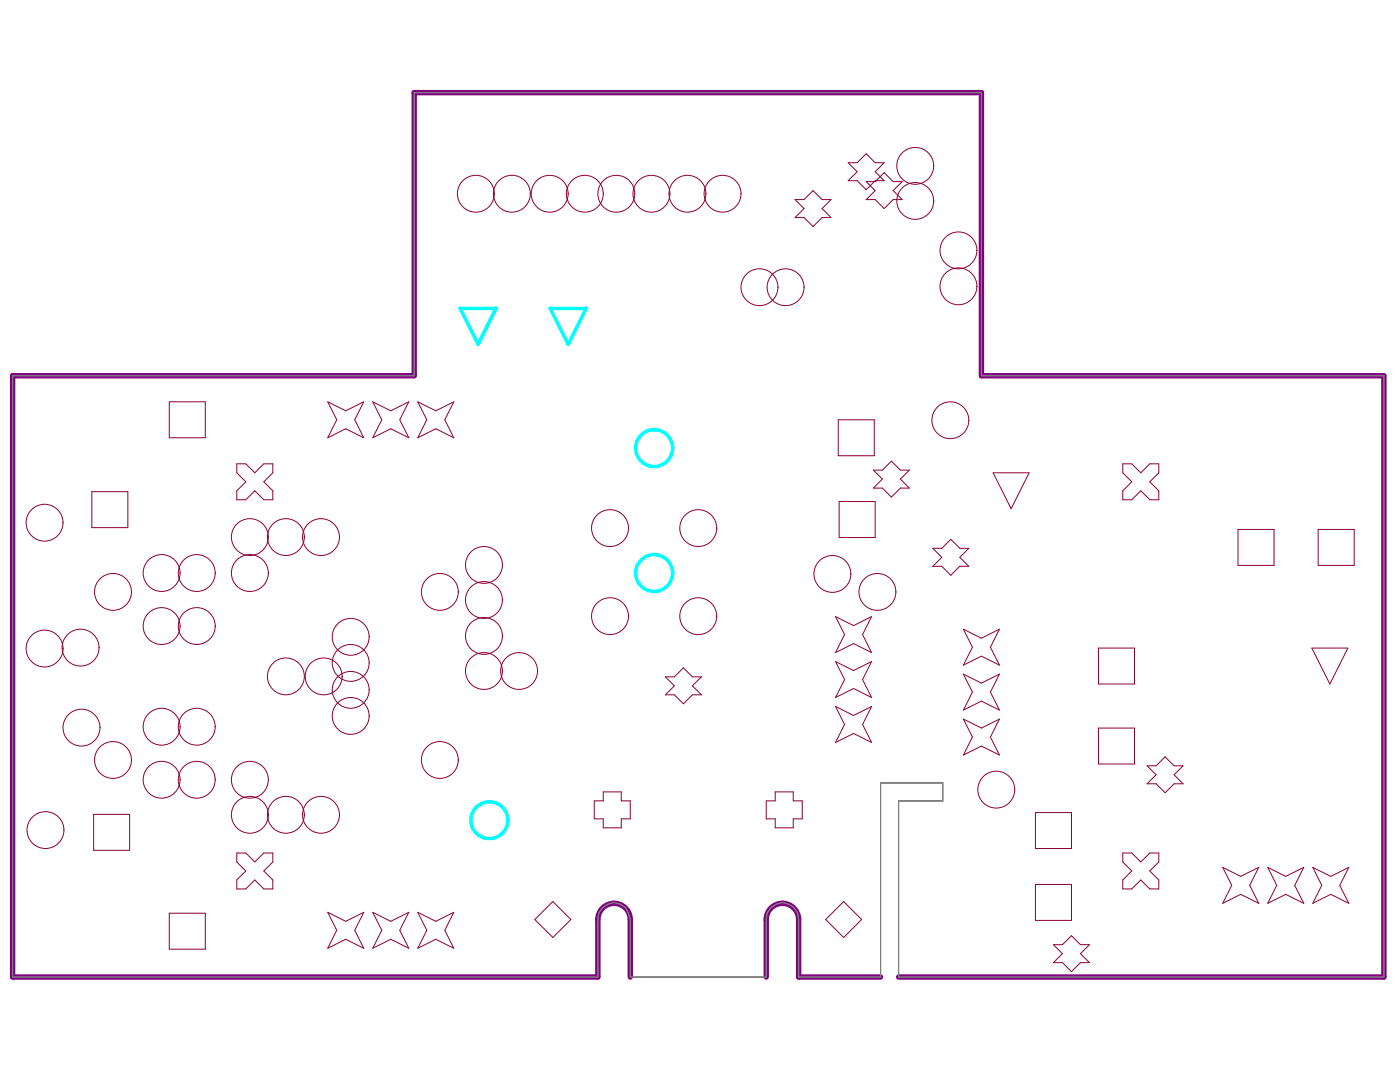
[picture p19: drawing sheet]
<svg xmlns="http://www.w3.org/2000/svg" width="269mm" height="206mm" viewBox="0 0 269 206" stroke-linecap="round" stroke-linejoin="round" font-family="sans-serif">
<path d="M2.4 72.1h77.1v-54.3h108.9v54.3h77.3v115.5h-93.2v-33.8h8.5v-3.5h-11.9v37.3h-15.8v-11a3.1 3.1 0 0 0-3.1-3.3 3.1 3.1 0 0 0-3.1 3.3v11h-26.1v-11l-.3-1.3a2.98 2.98 0 0 0-5-1l-.7 1-.2 1.3v11h-112.4z" fill="none" stroke="#808080" stroke-width=".19"/>
<path d="M121 187.6v-11a3.1 3.1 0 0 0-3.1-3.2 3.1 3.1 0 0 0-3.1 3.2v11h-112.4v-115.5h77.1v-54.3h108.9v54.3h77.3v115.5h-93.2M147.1 187.6v-11a3.1 3.1 0 0 1 3.1-3.2 3.1 3.1 0 0 1 3.1 3.2v11h15.8" fill="none" stroke="#800080" stroke-width="1"/>
<g fill="none" stroke="#8d0034" stroke-width=".19">
<path d="M152.7 38.3h1.7l1.7-1.7 1.7 1.7h1.8l-1.8 1.7 1.8 1.8h-1.8l-1.7 1.7-1.7-1.7h-1.7l1.7-1.8zM162.9 31.2h1.7l1.7-1.7 1.7 1.7h1.8l-1.8 1.8 1.8 1.7h-1.8l-1.7 1.7-1.7-1.7h-1.7l1.7-1.7zM166.3 34.9h1.7l1.8-1.8 1.7 1.8h1.7l-1.7 1.7 1.7 1.7h-1.7l-1.7 1.7-1.8-1.7h-1.7l1.7-1.7zM32.5 77.2h6.9v6.9h-6.9zM62.9 77.2l3.5 1.7 3.4-1.7-1.7 3.4 1.7 3.5-3.4-1.8-3.5 1.8 1.8-3.5zM71.6 77.2l3.4 1.7 3.5-1.7-1.7 3.4 1.7 3.5-3.5-1.8-3.4 1.8 1.7-3.5zM80.2 77.2l3.5 1.7 3.4-1.7-1.7 3.4 1.7 3.5-3.4-1.8-3.5 1.8 1.7-3.5zM17.6 94.4h6.9v6.9h-6.9zM45.5 89.1h1.7l1.7 1.7 1.8-1.7h1.7v1.7l-1.7 1.7 1.7 1.7v1.8h-1.7l-1.8-1.8-1.7 1.8h-1.7v-1.8l1.7-1.7-1.7-1.7zM161 80.6h6.9v6.9h-6.9zM161.1 96.3h6.9v6.9h-6.9zM167.7 90.3h1.7l1.8-1.8 1.7 1.8h1.7l-1.7 1.7 1.7 1.7h-1.7l-1.7 1.7-1.8-1.7h-1.7l1.7-1.7z"/>
<path d="M190.7 90.8h6.9l-3.5 6.9zM215.6 89.1h1.7l1.7 1.7 1.8-1.7h1.7v1.7l-1.7 1.7 1.7 1.7v1.8h-1.7l-1.8-1.8-1.7 1.8h-1.7v-1.8l1.7-1.7-1.7-1.7zM160.4 118.4l3.5 1.7 3.5-1.7-1.8 3.4 1.8 3.5-3.5-1.7-3.5 1.7 1.8-3.5zM179.1 105.3h1.7l1.8-1.7 1.7 1.7h1.7l-1.7 1.7 1.7 1.7h-1.7l-1.7 1.8-1.8-1.8h-1.7l1.7-1.7zM237.7 101.7h6.9v6.9h-6.9zM253.1 101.7h6.9v6.9h-6.9zM127.8 130h1.7l1.7-1.8 1.7 1.8h1.8l-1.8 1.7 1.8 1.7h-1.8l-1.7 1.7-1.7-1.7h-1.7l1.7-1.7zM160.4 135.7l3.5 1.7 3.5-1.7-1.8 3.4 1.8 3.5-3.5-1.8-3.5 1.8 1.8-3.5zM160.4 127l3.5 1.7 3.5-1.7-1.8 3.5 1.8 3.4-3.5-1.7-3.5 1.7 1.8-3.4zM185 129.4l3.4 1.8 3.5-1.8-1.7 3.5 1.7 3.4-3.5-1.7-3.4 1.7 1.7-3.4zM185 138.1l3.4 1.7 3.5-1.7-1.7 3.4 1.7 3.5-3.5-1.8-3.4 1.8 1.7-3.5zM185 120.8l3.4 1.7 3.5-1.7-1.7 3.5 1.7 3.4-3.5-1.7-3.4 1.7 1.7-3.4z"/>
<path d="M210.9 124.4h6.9v6.9h-6.9zM210.9 139.8h6.9v6.9h-6.9zM251.9 124.4h6.9l-3.5 6.9zM18 156.4h6.9v6.9h-6.9zM114.1 153.8h1.7v-1.8h3.5v1.8h1.7v3.4h-1.7v1.7h-3.5v-1.7h-1.7zM147.1 153.8h1.8v-1.8h3.4v1.8h1.7v3.4h-1.7v1.7h-3.4v-1.7h-1.8zM198.8 156h6.9v6.9h-6.9zM220.3 147h1.7l1.7-1.7 1.7 1.7h1.8l-1.8 1.8 1.8 1.7h-1.8l-1.7 1.7-1.7-1.7h-1.7l1.7-1.7zM32.5 175.3h6.9v6.9h-6.9zM45.5 163.8h1.7l1.7 1.7 1.8-1.7h1.7v1.7l-1.7 1.7 1.7 1.8v1.7h-1.7l-1.8-1.7-1.7 1.7h-1.7v-1.7l1.7-1.8-1.7-1.7zM62.9 175.2l3.5 1.7 3.4-1.7-1.7 3.4 1.7 3.5-3.4-1.8-3.5 1.8 1.8-3.5zM71.6 175.2l3.4 1.7 3.5-1.7-1.7 3.4 1.7 3.5-3.5-1.8-3.4 1.8 1.7-3.5z"/>
<path d="M80.2 175.2l3.5 1.7 3.4-1.7-1.7 3.4 1.7 3.5-3.4-1.8-3.5 1.8 1.7-3.5zM102.7 176.6l3.5-3.5 3.4 3.5-3.4 3.4zM158.5 176.6l3.5-3.5 3.5 3.5-3.5 3.4zM198.8 169.8h6.9v6.9h-6.9zM215.6 163.8h1.7l1.7 1.7 1.8-1.7h1.7v1.7l-1.7 1.7 1.7 1.8v1.7h-1.7l-1.8-1.7-1.7 1.7h-1.7v-1.7l1.7-1.8-1.7-1.7zM234.8 166.5l3.4 1.8 3.5-1.8-1.7 3.5 1.7 3.4-3.5-1.7-3.4 1.7 1.7-3.4zM243.4 166.5l3.5 1.8 3.4-1.8-1.7 3.5 1.7 3.4-3.4-1.7-3.5 1.7 1.7-3.4zM252.1 166.5l3.4 1.8 3.5-1.8-1.7 3.5 1.7 3.4-3.5-1.7-3.4 1.7 1.7-3.4zM202.3 181.4h1.7l1.7-1.7 1.8 1.7h1.7l-1.7 1.7 1.7 1.7h-1.7l-1.8 1.8-1.7-1.8h-1.7l1.7-1.7z"/>
<circle cx="91.4" cy="37.2" r="3.5"/>
<circle cx="98.3" cy="37.2" r="3.5"/>
<circle cx="105.5" cy="37.2" r="3.5"/>
<circle cx="112.3" cy="37.2" r="3.5"/>
<circle cx="118.3" cy="37.2" r="3.5"/>
<circle cx="125.1" cy="37.2" r="3.5"/>
<circle cx="132" cy="37.2" r="3.5"/>
<circle cx="138.7" cy="37.2" r="3.5"/>
<circle cx="175.7" cy="38.6" r="3.5"/>
<circle cx="175.7" cy="31.9" r="3.5"/>
<circle cx="145.8" cy="55.1" r="3.5"/>
<circle cx="150.8" cy="55.1" r="3.5"/>
<circle cx="184" cy="55" r="3.5"/>
<circle cx="184" cy="48.1" r="3.5"/>
<circle cx="182.5" cy="80.7" r="3.5"/>
<circle cx="8.6" cy="100.4" r="3.5"/>
<circle cx="21.7" cy="113.6" r="3.5"/>
<circle cx="31" cy="110" r="3.5"/>
<circle cx="37.8" cy="110" r="3.5"/>
<circle cx="48" cy="103.1" r="3.5"/>
<circle cx="48" cy="110" r="3.5"/>
<circle cx="54.9" cy="103.1" r="3.5"/>
<circle cx="61.6" cy="103.1" r="3.5"/>
<circle cx="84.5" cy="113.6" r="3.5"/>
<circle cx="92.9" cy="115.2" r="3.5"/>
<circle cx="92.9" cy="108.5" r="3.5"/>
<circle cx="117.1" cy="101.4" r="3.5"/>
<circle cx="117.1" cy="118.3" r="3.5"/>
<circle cx="134.1" cy="101.4" r="3.5"/>
<circle cx="134.1" cy="118.3" r="3.5"/>
<circle cx="159.8" cy="110.2" r="3.5"/>
<circle cx="168.5" cy="113.6" r="3.5"/>
<circle cx="8.6" cy="124.5" r="3.5"/>
<circle cx="15.5" cy="124.3" r="3.5"/>
<circle cx="15.6" cy="139.7" r="3.5"/>
<circle cx="31" cy="120.2" r="3.5"/>
<circle cx="31" cy="139.5" r="3.5"/>
<circle cx="37.8" cy="120.2" r="3.5"/>
<circle cx="37.8" cy="139.5" r="3.5"/>
<circle cx="54.9" cy="129.9" r="3.5"/>
<circle cx="62.2" cy="129.9" r="3.5"/>
<circle cx="67.3" cy="122.3" r="3.5"/>
<circle cx="67.3" cy="127.3" r="3.5"/>
<circle cx="67.3" cy="137.5" r="3.5"/>
<circle cx="67.3" cy="132.5" r="3.5"/>
<circle cx="92.9" cy="128.8" r="3.5"/>
<circle cx="92.9" cy="122.1" r="3.5"/>
<circle cx="99.7" cy="128.8" r="3.5"/>
<circle cx="8.7" cy="159.4" r="3.5"/>
<circle cx="21.7" cy="145.9" r="3.5"/>
<circle cx="31" cy="149.7" r="3.5"/>
<circle cx="37.8" cy="149.7" r="3.5"/>
<circle cx="48" cy="156.4" r="3.5"/>
<circle cx="48" cy="149.7" r="3.5"/>
<circle cx="54.9" cy="156.4" r="3.5"/>
<circle cx="61.6" cy="156.4" r="3.5"/>
<circle cx="84.5" cy="145.9" r="3.5"/>
<circle cx="191.3" cy="151.6" r="3.5"/>
</g>
<g fill="none" stroke="#0ff" stroke-width=".69">
<path d="M88.3 59.2h7l-3.5 6.9zM105.6 59.2h6.9l-3.4 6.9z"/>
<circle cx="125.6" cy="86" r="3.5"/>
<circle cx="125.6" cy="110" r="3.5"/>
<circle cx="94" cy="157.5" r="3.5"/>
</g>
</svg>
